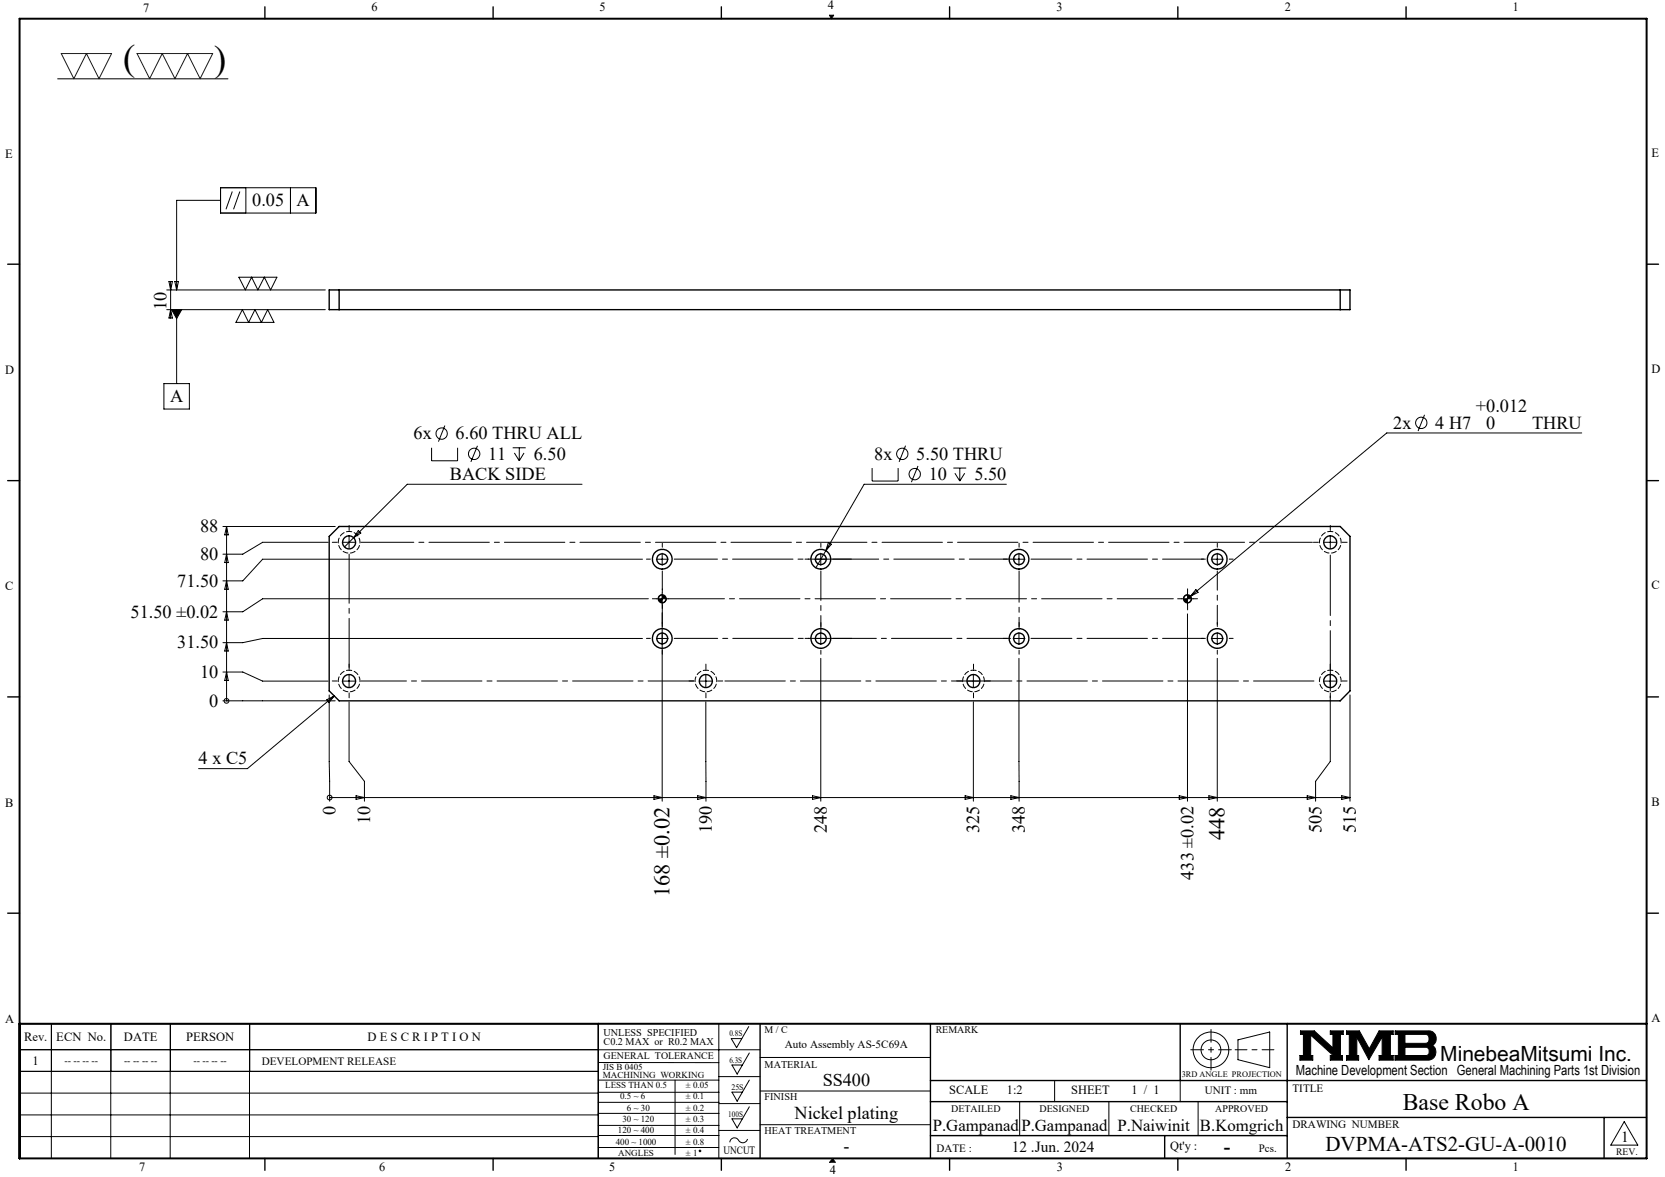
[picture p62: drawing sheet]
<svg xmlns="http://www.w3.org/2000/svg" width="420mm" height="297mm" viewBox="0 0 420 297" stroke-linecap="round" stroke-linejoin="round" font-family="sans-serif">
<defs><g id="words">
<g font-size="9.2">
<text x="31.1" y="17.7">(</text>
<text x="54" y="17.8">)</text>
</g>
<text font-size="6" x="353.9" y="280">Base Robo A</text>
<g font-size="5.6">
<text x="308.9" y="212" transform="rotate(-90 308.9 212)">448</text>
<text x="168.9" y="226.4" transform="rotate(-90 168.9 226.4)">168 ±0.02</text>
</g>
<g font-size="5.3">
<text x="363.3" y="267.7">MinebeaMitsumi Inc.</text>
<text x="334.3" y="290.4">DVPMA-ATS2-GU-A-0010</text>
</g>
<text font-size="4.9" x="308.8" y="290.9">-</text>
<g font-size="4.6">
<text x="63.6" y="52">0.05</text>
<text x="74.8" y="52">A</text>
<text x="42" y="78.3" transform="rotate(-90 42 78.3)">10</text>
<text x="42.9" y="101.5">A</text>
<text x="372.3" y="103.9">+0.012</text>
<text x="104.3" y="110.8">6x</text>
<text x="114.9" y="110.8">6.60 THRU ALL</text>
<text x="351.4" y="108.1">2x</text>
<text x="362.1" y="108.1">4 H7</text>
<text x="374.9" y="108.1">0</text>
<text x="386.5" y="108.1">THRU</text>
<text x="123.1" y="116">11</text>
<text x="134.7" y="116">6.50</text>
<text x="220.5" y="116">8x</text>
<text x="231.1" y="116">5.50 THRU</text>
<text x="113.5" y="121.1">BACK SIDE</text>
<text x="234.3" y="121.1">10</text>
<text x="245.8" y="121.1">5.50</text>
<text x="50.5" y="134.3">88</text>
<text x="50.5" y="141.3">80</text>
<text x="44.7" y="148">71.50</text>
<text x="33" y="155.8">51.50 ±0.02</text>
<text x="44.7" y="163.6">31.50</text>
<text x="50.5" y="171">10</text>
<text x="52.8" y="178.3">0</text>
<text x="50.1" y="192.9">4 x C5</text>
<text x="84.6" y="205.6" transform="rotate(-90 84.6 205.6)">0</text>
<text x="93.4" y="207.9" transform="rotate(-90 93.4 207.9)">10</text>
<text x="179.6" y="210.2" transform="rotate(-90 179.6 210.2)">190</text>
<text x="208.5" y="210.2" transform="rotate(-90 208.5 210.2)">248</text>
<text x="247" y="210.2" transform="rotate(-90 247 210.2)">325</text>
<text x="258.6" y="210.2" transform="rotate(-90 258.6 210.2)">348</text>
<text x="333.3" y="210.2" transform="rotate(-90 333.3 210.2)">505</text>
<text x="342" y="210.2" transform="rotate(-90 342 210.2)">515</text>
<text x="301" y="222" transform="rotate(-90 301 222)">433 ±0.02</text>
<text x="207.5" y="274.1">SS400</text>
<text x="200.4" y="282.4">Nickel plating</text>
<text x="212.8" y="290.6">-</text>
</g>
<g font-size="4.2">
<text x="235.3" y="285.5">P.Gampanad</text>
<text x="257.6" y="285.5">P.Gampanad</text>
<text x="281.9" y="285.5">P.Naiwinit</text>
<text x="302.7" y="285.5">B.Komgrich</text>
</g>
<g font-size="3.9">
<text x="255.2" y="290.6">12 .Jun. 2024</text>
<text x="408.9" y="288.2">1</text>
</g>
<text font-size="3.5" x="326.9" y="271.4">Machine Development Section General Machining Parts 1st Division</text>
<g font-size="3.2">
<text x="36.1" y="2.9">7</text>
<text x="93.7" y="2.8">6</text>
<text x="151.3" y="2.8">5</text>
<text x="208.8" y="2.2">4</text>
<text x="266.5" y="2.8">3</text>
<text x="324.1" y="2.8">2</text>
<text x="381.6" y="2.8">1</text>
<text x="1.3" y="39.8">E</text>
<text x="416.6" y="39.5">E</text>
<text x="1.3" y="94.3">D</text>
<text x="416.6" y="94.1">D</text>
<text x="1.3" y="148.9">C</text>
<text x="416.6" y="148.7">C</text>
<text x="1.3" y="203.6">B</text>
<text x="416.6" y="203.3">B</text>
<text x="416.6" y="258">A</text>
<text x="1.3" y="258.1">A</text>
<text x="6.1" y="262.7">Rev.</text>
<text x="14.2" y="262.7">ECN No.</text>
<text x="31.3" y="262.7">DATE</text>
<text x="46.9" y="262.7">PERSON</text>
<text x="92.7" y="262.7">D E S C R I P T I O N</text>
<text x="8.2" y="268.7">1</text>
<text x="239.4" y="276.2">SCALE</text>
<text x="254" y="276.2">1:2</text>
<text x="270.2" y="276.2">SHEET</text>
<text x="285.4" y="276.2">1 / 1</text>
<text x="295.2" y="290.1">Qt'y :</text>
<text x="35.1" y="295.5">7</text>
<text x="95.7" y="295.6">6</text>
<text x="153.6" y="295.6">5</text>
<text x="209.3" y="296.3">4</text>
<text x="266.6" y="295.6">3</text>
<text x="324.2" y="295.6">2</text>
<text x="381.6" y="295.6">1</text>
</g>
<g font-size="2.8">
<text x="66" y="268.6">DEVELOPMENT RELEASE</text>
<text x="198" y="264.5">Auto Assembly AS-5C69A</text>
<text x="326" y="275.4">TITLE</text>
<text x="303.9" y="276.2">UNIT : mm</text>
<text x="326" y="284.7">DRAWING NUMBER</text>
<text x="182.5" y="291.2">UNCUT</text>
<text x="236.3" y="290.7">DATE :</text>
<text x="317.6" y="290.6">Pcs.</text>
</g>
<g font-size="2.6">
<text x="152.2" y="261.3">UNLESS SPECIFIED</text>
<text x="152.2" y="263.7">C0.2 MAX or R0.2 MAX</text>
<text x="192.9" y="269.4">MATERIAL</text>
<text x="192.9" y="277.7">FINISH</text>
<text x="192.9" y="286.3">HEAT TREATMENT</text>
</g>
<g font-size="2.5">
<text x="192.9" y="260.7">M / C</text>
<text x="236" y="260.7">REMARK</text>
<text x="16.3" y="268.5">-- -- -- --</text>
<text x="31.3" y="268.5">-- -- -- --</text>
<text x="48.8" y="268.5">-- -- -- --</text>
<text x="152.3" y="267.3">GENERAL TOLERANCE</text>
<text x="239.9" y="280.5">DETAILED</text>
<text x="262.2" y="280.5">DESIGNED</text>
<text x="285.1" y="280.5">CHECKED</text>
<text x="306.6" y="280.5">APPROVED</text>
<text x="407.7" y="291.5">REV.</text>
</g>
<g font-size="2.3">
<text x="152.1" y="270">JIS B 0405</text>
<text x="152.1" y="272.1">MACHINING WORKING</text>
<text x="152.7" y="274.6">LESS THAN 0.5</text>
<text x="173" y="274.6">± 0.05</text>
<text x="156.4" y="277.4">0.5 ~ 6</text>
<text x="158.1" y="280.3">6 ~ 30</text>
<text x="173" y="277.4">± 0.1</text>
<text x="173" y="280.3">± 0.2</text>
<text x="155.9" y="286">120 ~ 400</text>
<text x="157" y="283.2">30 ~ 120</text>
<text x="173" y="283.2">± 0.3</text>
<text x="173" y="286">± 0.4</text>
<text x="155.3" y="288.9">400 ~ 1000</text>
<text x="155.9" y="291.7">ANGLES</text>
<text x="173" y="288.9">± 0.8</text>
<text x="173" y="291.7">± 1</text>
</g>
<g font-size="2.1">
<text x="184" y="261.5">0.8S</text>
<text x="184" y="268.1">6.3S</text>
<text x="184.5" y="275">25S</text>
<text x="298.1" y="271.8">3RD ANGLE PROJECTION</text>
<text x="183.7" y="281.9">100S</text>
</g>
</g></defs>
<g fill="none" stroke="#000" stroke-width=".25">
<path d="M14.5 19.9h43M209.2 3.8h1.1l-.6 .9zM55.6 47.4h24.1v6.4h-24.1zM55.6 50.5h-11v22.7M58.6 48.3l-1.6 4.5M60.5 48.3l-1.6 4.5M62 47.4v6.4M73.3 47.4v6.4M42.1 73.2h40M42.1 78.1h40M42.6 71h.9l-.5 2.2zM43 71v9.3"/>
<path d="M43 78.1l.5 2.2h-.9zM43.3 78.1h2.5l-1.2 2.3zM44.1 71h.9l-.4 2.2zM44.6 78.1v18.7M60.3 70h9.5l-1.5 3.2-1.6-3.2-1.6 3.2-1.6-3.2-1.6 3.2zM61.1 78.1l1.6 3.2 1.6-3.2 1.6 3.2 1.6-3.2 1.6 3.2h-9.6zM41.3 96.8h6.5v6.4h-6.5zM108.9 113v3.3h6.5v-3.3M112.2 107.4l-1.6 4M120.4 112.5l-1.6 4.1M129.3 113h3.3M129.8 114.3l1.2 2"/>
<path d="M131 113v3.3M132.2 114.3l-1.2 2M220 118.1v3.3h6.6v-3.3M228.4 112.5l-1.6 4.1M231.6 117.6l-1.7 4.1M240.5 118.1h3.2M240.9 119.4l1.2 2M242.1 118.1v3.3M243.3 119.4l-1.2 2M359.3 104.7l-1.6 4.1M399 109.3h-49.2l-49.5 41.2M56.2 132.9h28.4"/>
<path d="M57.2 132.9v43.9M57.2 139.8l.4 2.2h-.9zM57.2 132.9l.4 2.1h-.9zM82.8 136.8h-16.5l-5.1 3h-5M86.5 136.8h3M88.1 135.4v3M89.2 135.7l-2.3 2.3M90.4 133.9l.6 .6-1.8 1.2zM146.8 122.2h-44.1l-13.5 13.5M167 139.6v3M207 139.6v3M209 136.9l.7 .4-1.4 1.7z"/>
<path d="M253.9 122.2h-35.9l-12.2 21.1M257 139.6v3M307.1 139.6v3M334 136.8h3M335.6 135.4v3M57.2 154.4l.4 2.1h-.9zM57.2 146.6l.4 2.1h-.9zM162.1 141.1h-95.8l-5.1 5.5h-5M163.5 151.1h-97.2l-5.1 3.3h-5M165.6 141.1h3M165.6 151.1h3M167 150.1l-.8 .5-.1 .5"/>
<path d="M167 149.6v3M167 154.6v47.6M168.1 151.1l-.4 .8-.7 .2M205.6 141.1h3M207 159.6v3M255.6 141.1h3M257 159.6v3M298.1 151.1h3M299.5 150.1l-.6 .3-.3 .7M299.5 149.6v3M299.5 154.9v47.3M300.3 150.5l-1.5 1.3"/>
<path d="M300.6 151.1l-.4 .8-.7 .2M301.7 148.8l.5 .7-1.9 1zM305.5 141.1h3M307.1 159.6v3M56.2 169.6h5l5.1 2.3h16.5M56.2 176.8h28.4M57.1 176.8h.1M57.2 169.6l.4 2.1h-.9zM57.2 162.2l.4 2.1h-.9zM82.4 176.6l1.9-1-1.3 1.7zM83 175.4l.1 26.8M84.3 175.6l-21.9 18.4h-12.3"/>
<path d="M86.5 171.9h3M88.1 177.1v15.1l3.8 5v5M88.1 170.4v3M162.1 161.1h-95.8l-5.1 1.1h-5M165.6 161.1h3M176.6 171.9h3M178 177.1l.1 25.1M178 170.4v3M205.6 161.1h3M207 166.1v36.1M244.1 171.9h3M245.5 177.1v25.1"/>
<path d="M245.5 170.4v3M255.6 161.1h3M257 166.1l.1 36.1M305.5 161.1h3M307.1 166.1v36.1M334 171.9h3M335.6 175.6v16.6l-3.7 5v5M335.6 170.4v3M340.5 175.4v26.8M83.1 201.3h.1M83.1 201.3h257.4M89.8 200.8l2.1 .5-2.1 .4z"/>
<path d="M165 200.8l2 .5-2 .4zM176 200.8l2.1 .5-2.1 .4zM205 200.8l2 .5-2 .4zM243.5 200.8l2 .5-2 .4zM255 200.8l2.1 .5-2.1 .4zM297.5 200.8l2 .5-2 .4zM304.9 200.8l2.2 .5-2.2 .4zM329.7 200.8l2.2 .5-2.2 .4zM338.5 200.8l2 .5-2 .4zM12.9 258.3v34M13 258.3v12M27.9 258.3v34"/>
<path d="M28 258.3v12M42.9 258.3v34M43 258.3v12M62.9 258.3v34M63 258.3v12M150.9 258.3v34M181.3 258.3v34M188.9 259l-3.1 5.4-1.3-2.3h2.6M4.9 264.9h186.8M4.9 275.8h146M5 270.3v-12h146v12l-146.1 .1M5 264.9h146"/>
<path d="M150.9 278.2h30.4M150.9 275.6h30.4M150.9 272.6h30.4M150.9 268.1h30.4M170.3 272.6v18.7M181.3 271.7h10.4M181.3 278.5h10.4M189 279.3l-3.1 5.3-1.3-2.3h2.7M189 265.7l-3.1 5.3-1.3-2.3h2.7M189 272.6l-3.1 5.3-1.3-2.3h2.7M191.7 266.8h43M191.7 275.3h43"/>
<path d="M257.2 278v8.6M266 272.7v5.3M279.7 278v8.6M297.7 272.7v5.3M302.2 278v8.6M312.3 262.4l8-2v9l-8-2zM328 260.1h3.5l4.7 4.3v-3.4h-.6v-.9h3.2v.9h-.7v5.3h.5v1.2h-3v-1.2h.7l-5.7-5.1v5.1h.6v1.2h-3.3v-1.2h.9v-5.3h-.8zM339.7 260.1h3.2l2.5 4.6 2.5-4.6h3.5v.9h-.7v5.3h.7v1.2h-3.5v-1.2h.8v-4.6l-3.4 5.7-3-5.7v4.6h.4v1.2h-3v-1.2h.7v-5.3h-.7zM351.9 260.1h8.4a1.97 1.97 0 0 1 1.9 1.5 1.97 1.97 0 0 1-.9 2.2 2.03 2.03 0 0 1 .8 2.2 2.03 2.03 0 0 1-1.8 1.5h-8.4v-1.2h.8v-5.3h-.8zM354.4 261h5.4l.6 .5v1.2l-.4 .5-.3 .1h-5.3zM354.4 264.3h5.4l.6 .4 .1 1a.79 .79 0 0 1-.8 .6h-5.3zM4.9 281.3h146"/>
<path d="M4.9 286.8h146M150.9 280.9h30.4M150.9 286.5h30.4M150.9 284h30.4M150.9 289.6h30.4M181.3 285.3h10.4M188.6 287.4a1.29 1.29 0 0 1-1.2 1 1.29 1.29 0 0 1-1.3-.9 1.14 1.14 0 0 0-1.3-.3 1.14 1.14 0 0 0-.7 1.1M191.7 283.8h43M210 292.3l.7 1M409.7 283l3.4 6h-6.8z"/>
<circle cx="111.4" cy="109.4" r="1.44"/>
<circle cx="119.6" cy="114.5" r="1.43"/>
<circle cx="227.6" cy="114.5" r="1.43"/>
<circle cx="230.7" cy="119.6" r="1.43"/>
<circle cx="358.5" cy="106.7" r="1.43"/>
<circle cx="57.1" cy="176.9" r=".61"/>
<circle cx="83.1" cy="201.3" r=".6"/>
<circle cx="305.5" cy="264.9" r="2.51"/>
<circle cx="305.5" cy="264.9" r="4.5"/>
<circle cx="176.6" cy="290.4" r=".2"/>
</g>
<path d="M311.6 264.9h9.7" fill="none" stroke="#000" stroke-width=".25" stroke-dasharray="15.2 1.3 1.3 1.3" stroke-dashoffset="12.3"/>
<path d="M305.5 259.8v10.2M300.4 264.9h10.2" fill="none" stroke="#000" stroke-width=".25" stroke-dasharray="15.2 1.3 1.3 1.3" stroke-dashoffset="12"/>
<g fill="none" stroke="#000" stroke-width=".35">
<path d="M66.8 1.7v3M124.4 1.7v3M182 1.7v3M239.5 1.7v3M297.1 1.7v3M354.7 1.7v3M1.9 66.7h3M83 73.2h257.5v4.9h-257.5zM85.5 73.2v4.9M338.1 73.2v4.9M415.4 66.7h3M1.9 121.3h3"/>
<path d="M83 135.4l2.5-2.5h252.6l2.4 2.5v38.9l-2.4 2.5h-252.6l-2.5-2.5zM415.4 121.3h3M1.9 175.9h3M415.4 175.9h3M1.9 230.4h3M415.4 230.4h3M150.9 258.3v34M191.7 258.3v34M234.7 258.3v34M297.7 258.3v14.4M324.7 258.3v34M234.7 272.7h180.7"/>
<path d="M234.7 278h90M66.8 292.3v3M124.4 292.3v3M182 292.3v3M234.7 286.6h90M239.5 292.3v3M293.8 286.6v5.7M297.1 292.3v3M324.7 282h90.7M354.7 292.3v3M404.6 282v10.3"/>
<circle cx="88.1" cy="136.9" r="1.64"/>
<circle cx="335.6" cy="136.9" r="1.65"/>
<circle cx="167" cy="151.1" r="1"/>
<circle cx="167" cy="141.1" r="2.51"/>
<circle cx="167" cy="141.1" r="1.38"/>
<circle cx="207" cy="141.1" r="2.51"/>
<circle cx="207.1" cy="141.1" r="1.38"/>
<circle cx="257" cy="141.1" r="1.38"/>
<circle cx="257.1" cy="141.1" r="2.5"/>
<circle cx="299.5" cy="151.1" r="1"/>
<circle cx="307" cy="141.1" r="1.37"/>
<circle cx="307.1" cy="141.1" r="2.51"/>
<circle cx="88.1" cy="171.9" r="1.64"/>
<circle cx="167" cy="161.1" r="2.51"/>
<circle cx="167" cy="161.1" r="1.38"/>
<circle cx="178.1" cy="171.9" r="1.64"/>
<circle cx="207" cy="161.1" r="2.51"/>
<circle cx="207.1" cy="161.1" r="1.38"/>
<circle cx="245.5" cy="171.9" r="1.64"/>
<circle cx="257" cy="161.1" r="1.38"/>
<circle cx="257.1" cy="161.1" r="2.5"/>
<circle cx="307" cy="161.1" r="1.37"/>
<circle cx="307.1" cy="161.1" r="2.51"/>
<circle cx="335.6" cy="171.9" r="1.65"/>
</g>
<path d="M4.9 4.7h410.5v287.6h-410.5zM4.9 258.3h410.5" fill="none" stroke="#000" stroke-width=".5"/>
<path d="M210 292.3l-.7 1h1.4" fill="none" stroke="#00f" stroke-width=".25"/>
<g fill="#000">
<path d="M210 292.3l.7 1h-1.4z"/>
<path d="M209.2 3.8l.5 .9 .6-.9zM328 260.1v.9h.8v5.3h-.9v1.2h3.3v-1.2h-.6v-5.1l5.7 5.1h-.7v1.2h3v-1.2h-.5v-5.3h.7v-.9h-3.2v.9h.6v3.4l-4.7-4.3zM351.9 260.1v.9h.8v5.3h-.8v1.2h8.6l.7-.2 .6-.5 .4-.8v-.8l-.3-.8-.6-.6 .8-.8 .2-1.3-.5-.9-.5-.5-.6-.2zM354.4 264.3h5.4l.6 .4 .1 1-.6 .6h-5.5zM354.4 261l5.5 .1 .5 .5v1.1l-.3 .5-.3 .1h-5.4zM339.7 260.1v.9h.7v5.3h-.7v1.2h3v-1.2h-.4v-4.6l3 5.7 3.4-5.7v4.6h-.8v1.2h3.5v-1.2h-.7v-5.3h.7v-.9h-3.5l-2.5 4.6-2.5-4.6z" fill-rule="evenodd"/>
</g>
<g fill="none" stroke="#000" stroke-width=".25" stroke-dasharray="15.2 1.3 1.3 1.3">
<path d="M85.1 136.8h-1.3M88.1 133.8v-1.2M167.1 138.1v-1M207.1 138.1v-1M257.1 138.1v-1M307.1 138.1v-1M332.6 136.8h-1.3M335.6 133.8v-1.2M338.6 136.8h1.2M164.1 141.1h-1M165.6 151.1h-1M167.1 158.1v-1"/>
<path d="M167.1 149.6v-1M167.1 152.6v1M204.1 141.1h-1M207.1 158.1v-1M254.1 141.1h-1M257.1 158.1v-1M298.1 151.1h-1M299.6 149.6v-1M299.6 152.6v1.3M301.1 151.1h1M304.1 141.1h-1M307.1 158.1v-1"/>
<path d="M310.1 141.1h1M85.1 171.8h-1.3M88.1 168.8v-1.2M88.1 174.8v1.3M164.1 161.1h-1M167.1 164.1v1M175.1 171.8h-1.3M178.1 168.8v-1.2M178.1 174.8v1.3M181.1 171.8h1.2M204.1 161.1h-1M207.1 164.1v1"/>
<path d="M242.6 171.8h-1.3M245.6 168.8v-1.2M245.6 174.8v1.3M248.6 171.8h1.2M254.1 161.1h-1M257.1 164.1v1M304.1 161.1h-1M307.1 164.1v1M310.1 161.1h1M335.6 168.8v-1.2M335.6 174.8v1.3M338.6 171.8h1.2"/>
</g>
<path d="M170.1 141.1h44.7M170.1 161.1h44.8" fill="none" stroke="#000" stroke-width=".25" stroke-dasharray="15.2 1.3 1.3 1.3" stroke-dashoffset="4.3"/>
<path d="M167.1 144.1v13.3" fill="none" stroke="#000" stroke-width=".25" stroke-dasharray="15.2 1.3 1.3 1.3" stroke-dashoffset="10.5"/>
<path d="M210.1 161.1h44.8" fill="none" stroke="#000" stroke-width=".25" stroke-dasharray="15.2 1.3 1.3 1.3" stroke-dashoffset="4.2"/>
<path d="M207.1 144.1v15.6" fill="none" stroke="#000" stroke-width=".25" stroke-dasharray="15.2 1.3 1.3 1.3" stroke-dashoffset="7.8"/>
<path d="M210.1 141.1h46" fill="none" stroke="#000" stroke-width=".25" stroke-dasharray="15.2 1.3 1.3 1.3" stroke-dashoffset="3.7"/>
<path d="M260.1 141.1h43.5M260.1 161.1h43.5" fill="none" stroke="#000" stroke-width=".25" stroke-dasharray="15.2 1.3 1.3 1.3" stroke-dashoffset="4.9"/>
<path d="M257.1 144.1v14.7" fill="none" stroke="#000" stroke-width=".25" stroke-dasharray="15.2 1.3 1.3 1.3" stroke-dashoffset="7.4"/>
<path d="M307.1 144.1v13.5" fill="none" stroke="#000" stroke-width=".25" stroke-dasharray="15.2 1.3 1.3 1.3" stroke-dashoffset="10.4"/>
<path d="M168.6 151.1h127.4" fill="none" stroke="#000" stroke-width=".25" stroke-dasharray="15.2 1.3 1.3 1.3" stroke-dashoffset="1.1"/>
<path d="M91.1 171.8h83.8" fill="none" stroke="#000" stroke-width=".25" stroke-dasharray="15.2 1.3 1.3 1.3" stroke-dashoffset="3.8"/>
<path d="M88.1 139.8v28.6" fill="none" stroke="#000" stroke-width=".25" stroke-dasharray="15.2 1.3 1.3 1.3" stroke-dashoffset="2.9"/>
<path d="M91.1 136.8h240" fill="none" stroke="#000" stroke-width=".25" stroke-dasharray="15.2 1.3 1.3 1.3" stroke-dashoffset="1.9"/>
<path d="M335.6 139.8v34.8" fill="none" stroke="#000" stroke-width=".25" stroke-dasharray="15.2 1.3 1.3 1.3" stroke-dashoffset="-.2"/>
<path d="M332.6 171.8h-150.9" fill="none" stroke="#000" stroke-width=".25" stroke-dasharray="15.2 1.3 1.3 1.3" stroke-dashoffset="-1.1"/>
<path d="M15.5 13.5h12.7l-3.2 6.4-3.2-6.4-3.2 6.4zM34.6 13.5h19.1l-3.2 6.4-3.2-6.4-3.2 6.4-3.2-6.4-3.2 6.4z" fill="none" stroke="#191924" stroke-width=".25"/>
<g fill="#000">
<path d="M43.3 78.1h2.5l-1.2 2.3z"/>
<path d="M166.1 151.1a1.02 1.02 0 0 0 .9 1v-1zM167 150.1v1h1.1l-.4-.7zM298.6 151.1l.1 .6 .8 .4v-1zM299.5 150.1v1h1.1l-.4-.7z"/>
</g>
<path d="M88.1 134.1a2.75 2.75 0 0 1 2.5 3.9 2.75 2.75 0 0 1-4.6 .6 2.75 2.75 0 0 1 1.4-4.4l.7-.1M335.6 134.1a2.75 2.75 0 0 1 2.5 3.9 2.75 2.75 0 0 1-4.6 .6 2.75 2.75 0 0 1 1.4-4.4l.7-.1M88.1 169.1a2.75 2.75 0 0 1 2.5 3.9 2.75 2.75 0 0 1-4.6 .6 2.75 2.75 0 0 1 1.4-4.4l.7-.1M178.1 169.1a2.75 2.75 0 0 1 2.5 3.9 2.75 2.75 0 0 1-4.6 .6 2.75 2.75 0 0 1 1.4-4.4l.7-.1M245.6 169.1a2.75 2.75 0 0 1 2.5 3.9 2.75 2.75 0 0 1-4.6 .6 2.75 2.75 0 0 1 1.4-4.4l.7-.1M335.6 169.1a2.75 2.75 0 0 1 2.5 3.9 2.75 2.75 0 0 1-4.6 .6 2.75 2.75 0 0 1 1.4-4.4l.7-.1" fill="none" stroke="#000" stroke-width=".25" stroke-dasharray="1.3 .6" stroke-dashoffset=".6"/>
<use href="#words"/>
</svg>
